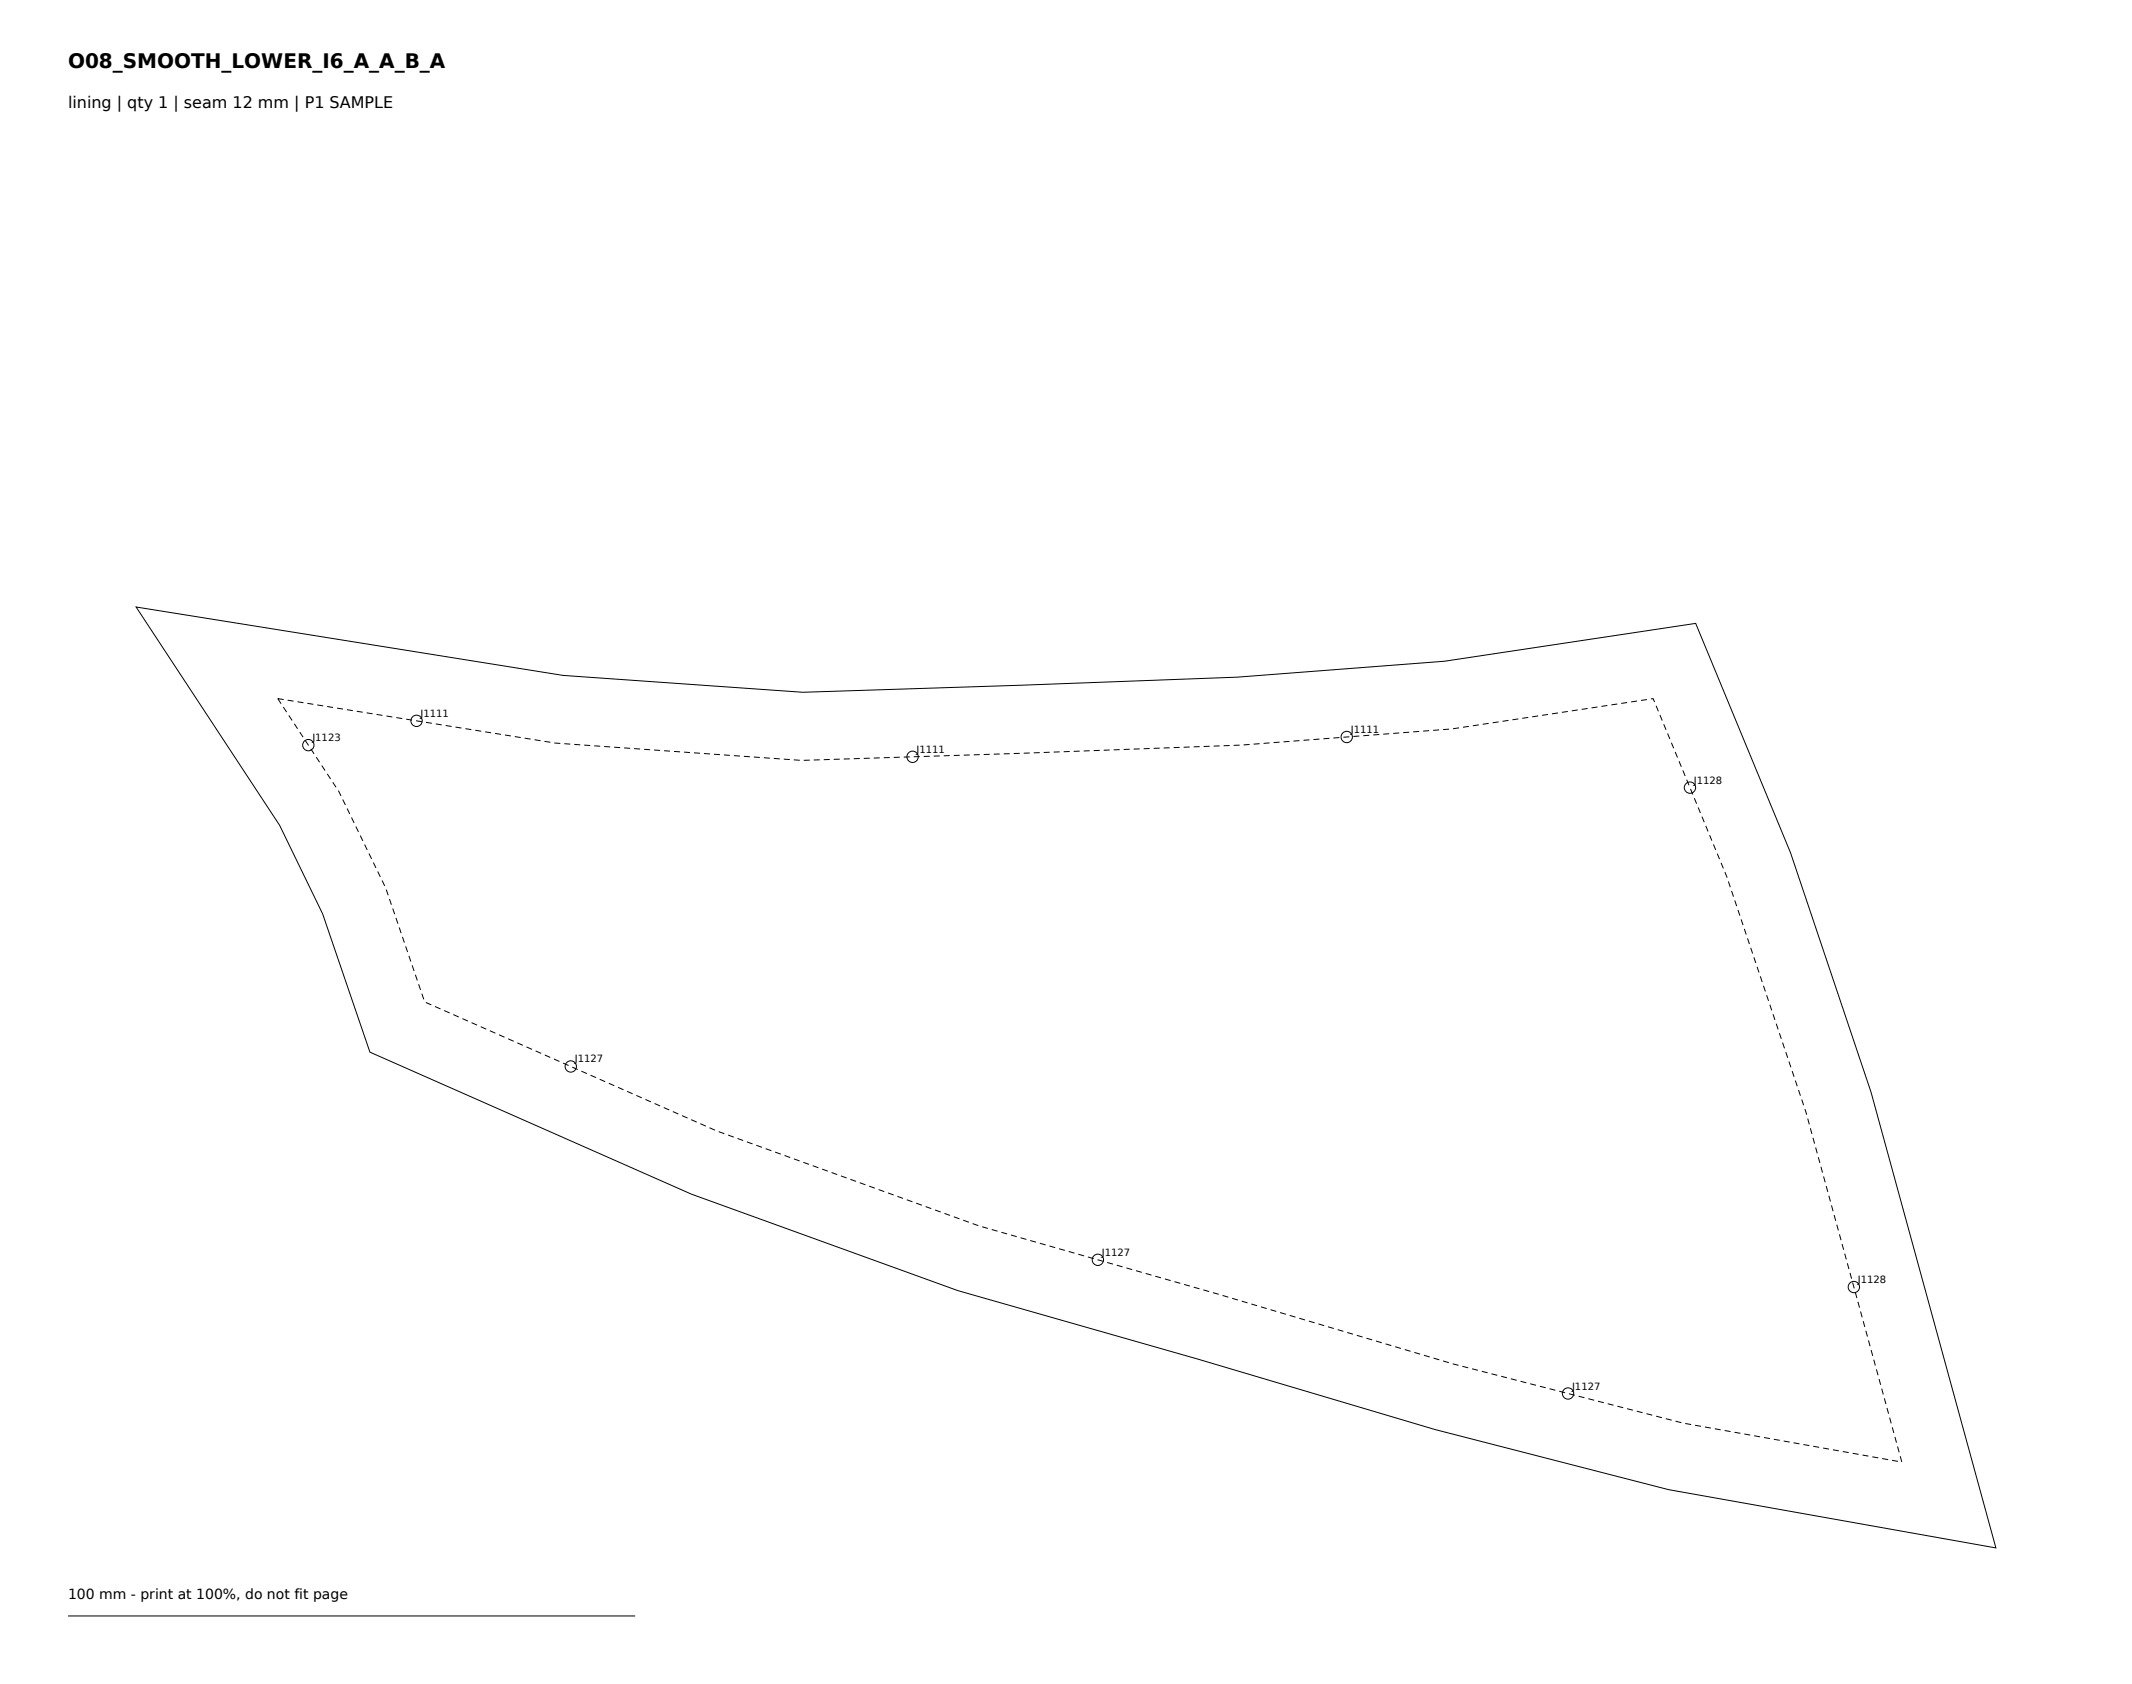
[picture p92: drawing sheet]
<svg xmlns="http://www.w3.org/2000/svg" width="376mm" height="297mm" viewBox="0 0 376 297" stroke-linecap="round" stroke-linejoin="round" font-family="sans-serif">
<defs><g id="words">
<text font-size="3.5" x="12" y="12">O08_SMOOTH_LOWER_I6_A_A_B_A</text>
<text font-size="2.8" x="12" y="19">lining | qty 1 | seam 12 mm | P1 SAMPLE</text>
<text font-size="2.5" x="12" y="282">100 mm - print at 100%, do not fit page</text>
<g font-size="1.8">
<text x="55.1" y="130.7">J1123</text>
<text x="74.2" y="126.4">J1111</text>
<text x="238.2" y="129.3">J1111</text>
<text x="161.6" y="132.8">J1111</text>
<text x="298.7" y="138.2">J1128</text>
<text x="101.4" y="187.4">J1127</text>
<text x="194.3" y="221.5">J1127</text>
<text x="327.6" y="226.3">J1128</text>
<text x="277.2" y="245.1">J1127</text>
</g>
</g></defs>
<g fill="none" stroke="#000" stroke-width=".18">
<path d="M24 107.1l75.3 12 42.3 3 38.5-1.2 38.1-1.5 36.5-2.8 44.3-6.7 16.7 40.5 14.2 42.2 22 80.4-57.7-10.3-41.2-10.6-41.8-12.4-42.3-12.1-47-17-56.7-25-8.3-24.4-7.6-15.6zM12 285h100"/>
<circle cx="54.4" cy="131.4" r="1"/>
<circle cx="73.5" cy="127.1" r="1"/>
<circle cx="160.9" cy="133.5" r="1"/>
<circle cx="237.5" cy="130" r="1"/>
<circle cx="298" cy="138.9" r="1"/>
<circle cx="100.6" cy="188.1" r="1"/>
<circle cx="193.6" cy="222.2" r="1"/>
<circle cx="326.9" cy="227" r="1"/>
<circle cx="276.5" cy="245.8" r="1"/>
</g>
<path d="M49 123.2l48.9 7.9 43.5 3 39.1-1.3 38.4-1.4 37.2-2.8 35.4-5.4 13 31.4 13.9 41.5 17 61.8-38.6-6.9-40.6-10.5-41.6-12.3-42-12-46.2-16.7-51.5-22.8-6.9-20.1-8.2-17z" fill="none" stroke="#000" stroke-width=".18" stroke-dasharray="1.1 .7" stroke-linecap="butt"/>
<use href="#words"/>
</svg>
